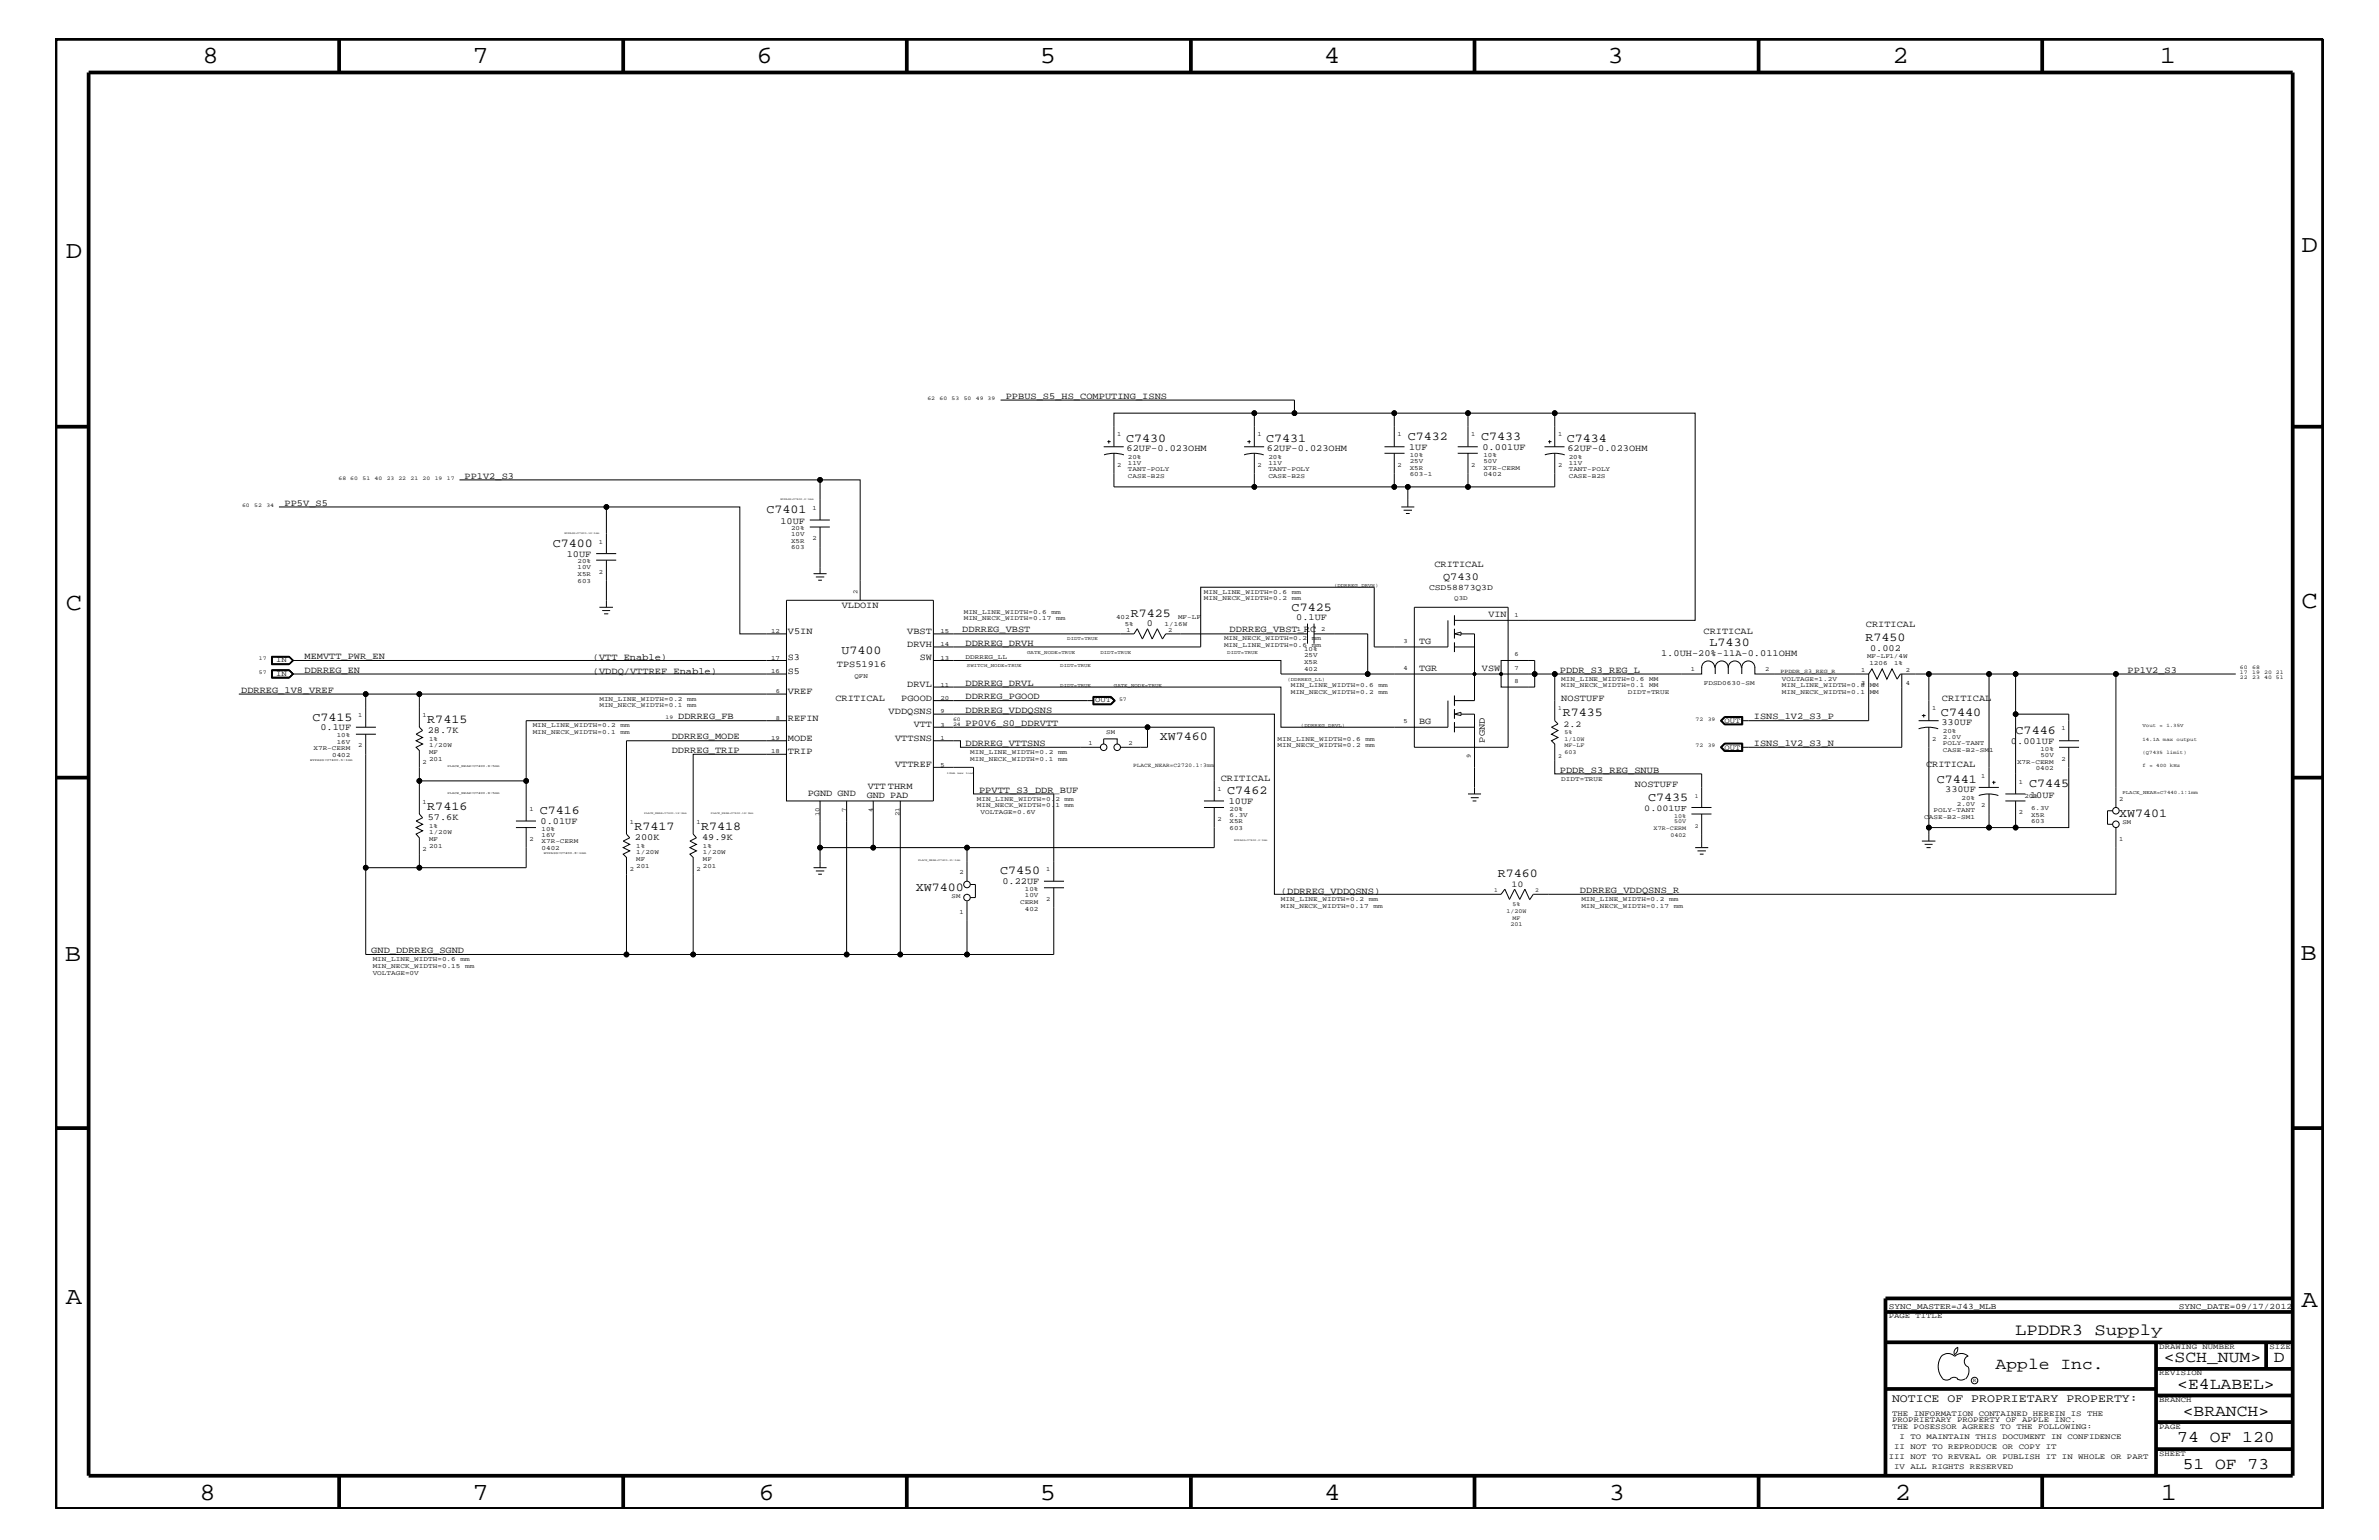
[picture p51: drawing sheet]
<svg xmlns="http://www.w3.org/2000/svg" width="432mm" height="279mm" viewBox="0 0 432 279" stroke-linecap="round" stroke-linejoin="round" font-family="sans-serif">
<defs><g id="words">
<g font-size="4.5">
<text x="36.7" y="11.5">8</text>
<text x="85.8" y="11.5">7</text>
<text x="137.3" y="11.5">6</text>
<text x="188.7" y="11.5">5</text>
<text x="240.3" y="11.5">4</text>
<text x="291.8" y="11.5">3</text>
<text x="343.5" y="11.5">2</text>
<text x="392" y="11.5">1</text>
<text x="11.9" y="46.8">D</text>
<text x="417.7" y="45.7">D</text>
<text x="11.9" y="110.6">C</text>
<text x="417.7" y="110.3">C</text>
<text x="11.8" y="174.3">B</text>
<text x="417.6" y="174.2">B</text>
<text x="11.9" y="236.7">A</text>
<text x="417.7" y="237.1">A</text>
<text x="36.2" y="272.1">8</text>
<text x="85.8" y="272.1">7</text>
<text x="137.7" y="272.1">6</text>
<text x="188.7" y="272.1">5</text>
<text x="240.4" y="272.1">4</text>
<text x="292" y="272.1">3</text>
<text x="343.9" y="272.1">2</text>
<text x="392.2" y="272.1">1</text>
</g>
<g font-size="3">
<text x="365.8" y="242.3">LPDDR3 Supply</text>
<text x="362.2" y="248.4">Apple Inc.</text>
<text x="392.7" y="247.1">&lt;SCH_NUM&gt;</text>
<text x="395.2" y="252">&lt;E4LABEL&gt;</text>
<text x="412.7" y="247.1">D</text>
<text x="396.2" y="256.8">&lt;BRANCH&gt;</text>
<text x="395.2" y="261.6">74 OF 120</text>
<text x="396.2" y="266.6">51 OF 73</text>
</g>
<g font-size="2.2">
<text x="204.4" y="80.2">C7430</text>
<text x="229.8" y="80.2">C7431</text>
<text x="255.5" y="79.9">C7432</text>
<text x="268.8" y="79.9">C7433</text>
<text x="284.4" y="80.2">C7434</text>
<text x="139.1" y="93.2">C7401</text>
<text x="100.3" y="99.3">C7400</text>
<text x="205.2" y="112">R7425</text>
<text x="234.4" y="110.8">C7425</text>
<text x="152.7" y="118.6">U7400</text>
<text x="310.3" y="117.3">L7430</text>
<text x="338.6" y="116.4">R7450</text>
<text x="56.7" y="130.8">C7415</text>
<text x="77.6" y="131.3">R7415</text>
<text x="283.6" y="130">R7435</text>
<text x="352.3" y="129.9">C7440</text>
<text x="210.5" y="134.2">XW7460</text>
<text x="365.8" y="133.2">C7446</text>
<text x="351.5" y="142">C7441</text>
<text x="368.3" y="142.9">C7445</text>
<text x="77.6" y="147">R7416</text>
<text x="98" y="147.7">C7416</text>
<text x="222.8" y="144">C7462</text>
<text x="299.1" y="145.3">C7435</text>
<text x="384.6" y="148.2">XW7401</text>
<text x="115.1" y="150.7">R7417</text>
<text x="127.3" y="150.7">R7418</text>
<text x="166.2" y="161.6">XW7400</text>
<text x="181.5" y="158.6">C7450</text>
<text x="271.9" y="159.2">R7460</text>
</g>
<text font-size="2.1" x="343.4" y="254.4">NOTICE OF PROPRIETARY PROPERTY:</text>
<text font-size="1.9" x="261.9" y="105.3">Q7430</text>
<g font-size="1.7">
<text x="182.5" y="72.3">PPBUS_S5_HS_COMPUTING_ISNS</text>
<text x="204.5" y="81.9">62UF-0.023OHM</text>
<text x="230" y="81.9">62UF-0.023OHM</text>
<text x="255.8" y="81.6">1UF</text>
<text x="269.1" y="81.6">0.001UF</text>
<text x="284.5" y="81.9">62UF-0.023OHM</text>
<text x="84.3" y="86.9">PP1V2_S3</text>
<text x="51.6" y="91.7">PP5V_S5</text>
<text x="141.6" y="95">10UF</text>
<text x="102.9" y="101">10UF</text>
<text x="260.3" y="102.9">CRITICAL</text>
<text x="152.8" y="110.3">VLDOIN</text>
<text x="208.2" y="113.7">0</text>
<text x="235.3" y="112.6">0.1UF</text>
<text x="270.2" y="112">VIN</text>
<text x="338.7" y="113.7">CRITICAL</text>
<text x="55.3" y="119.6">MEMVTT_PWR_EN</text>
<text x="107.6" y="119.8">(VTT Enable)</text>
<text x="143" y="115">V5IN</text>
<text x="143" y="119.8">S3</text>
<text x="164.7" y="117.4">DRVH</text>
<text x="164.7" y="115">VBST</text>
<text x="167" y="119.8">SW</text>
<text x="174.7" y="114.8">DDRREG_VBST</text>
<text x="175.3" y="117.2">DDRREG_DRVH</text>
<text x="223.2" y="114.8">DDRREG_VBST_RC</text>
<text x="257.6" y="116.8">TG</text>
<text x="301.5" y="119">1.0UH-20%-11A-0.011OHM</text>
<text x="309.2" y="115">CRITICAL</text>
<text x="339.4" y="118.1">0.002</text>
<text x="43.8" y="125.7">DDRREG_1V8_VREF</text>
<text x="55.3" y="122">DDRREG_EN</text>
<text x="107.6" y="122.3">(VDDQ/VTTREF Enable)</text>
<text x="143" y="122.3">S5</text>
<text x="143" y="125.9">VREF</text>
<text x="151.9" y="121">TPS51916</text>
<text x="164.7" y="124.7">DRVL</text>
<text x="175.3" y="124.4">DDRREG_DRVL</text>
<text x="257.6" y="121.7">TGR</text>
<text x="269" y="121.7">VSW</text>
<text x="283.1" y="122">PDDR_S3_REG_L</text>
<text x="386.2" y="122">PP1V2_S3</text>
<text x="123.1" y="130.5">DDRREG_FB</text>
<text x="143" y="130.8">REFIN</text>
<text x="151.6" y="127.1">CRITICAL</text>
<text x="161.3" y="129.6">VDDQSNS</text>
<text x="163.6" y="127.1">PGOOD</text>
<text x="165.9" y="131.9">VTT</text>
<text x="175.3" y="131.7">PP0V6_S0_DDRVTT</text>
<text x="175.3" y="129.3">DDRREG_VDDQSNS</text>
<text x="175.3" y="126.9">DDRREG_PGOOD</text>
<text x="257.6" y="131.3">BG</text>
<text x="283.4" y="127.1">NOSTUFF</text>
<text x="318.3" y="130.5">ISNS_1V2_S3_P</text>
<text x="352.4" y="131.6">330UF</text>
<text x="352.5" y="127.1">CRITICAL</text>
<text x="58.2" y="132.5">0.1UF</text>
<text x="77.6" y="133">28.7K</text>
<text x="121.9" y="136.6">DDRREG_TRIP</text>
<text x="121.9" y="134.1">DDRREG_MODE</text>
<text x="143" y="134.4">MODE</text>
<text x="143" y="136.8">TRIP</text>
<text x="162.5" y="134.4">VTTSNS</text>
<text x="175.3" y="135.3">DDRREG_VTTSNS</text>
<text x="269.5" y="134.7" transform="rotate(-90 269.5 134.7)">PGND</text>
<text x="318.3" y="135.3">ISNS_1V2_S3_N</text>
<text x="365" y="135">0.001UF</text>
<text x="157.5" y="143.2">VTT THRM</text>
<text x="162.5" y="139.2">VTTREF</text>
<text x="177.7" y="143.9">PPVTT_S3_DDR_BUF</text>
<text x="221.6" y="141.7">CRITICAL</text>
<text x="283.1" y="140.2">PDDR_S3_REG_SNUB</text>
<text x="296.8" y="142.9">NOSTUFF</text>
<text x="349.6" y="139.2">CRITICAL</text>
<text x="353.1" y="143.7">330UF</text>
<text x="77.6" y="148.8">57.6K</text>
<text x="98.1" y="149.5">0.01UF</text>
<text x="146.6" y="144.5">PGND GND</text>
<text x="157.3" y="144.7">GND PAD</text>
<text x="223" y="145.9">10UF</text>
<text x="368.5" y="144.7">10UF</text>
<text x="115.2" y="152.4">200K</text>
<text x="127.4" y="152.4">49.9K</text>
<text x="181.9" y="160.5">0.22UF</text>
<text x="286.8" y="162">DDRREG_VDDQSNS_R</text>
<text x="232.5" y="162.2">(DDRREG_VDDQSNS)</text>
<text x="67.4" y="172.9">GND_DDRREG_SGND</text>
</g>
<g font-size="1.6">
<text x="283.8" y="131.9">2.2</text>
<text x="298.4" y="147.1">0.001UF</text>
<text x="274.3" y="160.9">10</text>
</g>
<g font-size="1.5">
<text x="259.4" y="107.1">CSD58873Q3D</text>
<text x="342.8" y="237.4">SYNC_MASTER=J43_MLB</text>
<text x="395.5" y="237.4">SYNC_DATE=09/17/2012</text>
</g>
<g font-size="1.4">
<text x="50.1" y="122.6">IN</text>
<text x="50.1" y="120.2">IN</text>
<text x="198.8" y="127.5">OUT</text>
<text x="313" y="131.1">OUT</text>
<text x="313" y="136">OUT</text>
<text x="342.8" y="239.2">PAGE TITLE</text>
<text x="391.9" y="244.7">DRAWING NUMBER</text>
<text x="411.9" y="244.7">SIZE</text>
<text x="391.9" y="249.5">REVISION</text>
<text x="343.4" y="256.8">THE INFORMATION CONTAINED HEREIN IS THE</text>
<text x="391.9" y="254.4">BRANCH</text>
<text x="343.4" y="258">PROPRIETARY PROPERTY OF APPLE INC.</text>
<text x="343.4" y="259.3">THE POSESSOR AGREES TO THE FOLLOWING:</text>
<text x="343.8" y="262.9">II NOT TO REPRODUCE OR COPY IT</text>
<text x="344.8" y="261.1">I TO MAINTAIN THIS DOCUMENT IN CONFIDENCE</text>
<text x="391.9" y="259.3">PAGE</text>
<text x="342.8" y="264.7">III NOT TO REVEAL OR PUBLISH IT IN WHOLE OR PART</text>
<text x="343.8" y="266.6">IV ALL RIGHTS RESERVED</text>
<text x="391.9" y="264.1">SHEET</text>
</g>
<g font-size="1.2">
<text x="202.8" y="79.2">1</text>
<text x="204.7" y="83.3">20%</text>
<text x="228.3" y="79.2">1</text>
<text x="230.2" y="83.3">20%</text>
<text x="253.7" y="79.2">1</text>
<text x="255.9" y="82.8">10%</text>
<text x="255.9" y="83.9">25V</text>
<text x="267" y="79.2">1</text>
<text x="269.2" y="83.9">50V</text>
<text x="269.2" y="82.8">10%</text>
<text x="282.8" y="79.2">1</text>
<text x="284.7" y="83.3">20%</text>
<text x="202.8" y="84.7">2</text>
<text x="204.7" y="86.7">CASE-B2S</text>
<text x="204.7" y="85.5">TANT-POLY</text>
<text x="204.7" y="84.4">11V</text>
<text x="228.3" y="84.7">2</text>
<text x="230.2" y="86.7">CASE-B2S</text>
<text x="230.2" y="84.4">11V</text>
<text x="230.2" y="85.5">TANT-POLY</text>
<text x="253.7" y="84.7">2</text>
<text x="255.9" y="86.4">603-1</text>
<text x="255.9" y="85.2">X5R</text>
<text x="267" y="84.7">2</text>
<text x="269.2" y="86.4">0402</text>
<text x="269.2" y="85.2">X7R-CERM</text>
<text x="282.8" y="84.7">2</text>
<text x="284.7" y="86.7">CASE-B2S</text>
<text x="284.7" y="84.4">11V</text>
<text x="284.7" y="85.5">TANT-POLY</text>
<text x="147.5" y="92.6">1</text>
<text x="108.7" y="98.7">1</text>
<text x="143.6" y="97.3">10V</text>
<text x="143.6" y="98.5">X5R</text>
<text x="143.6" y="99.7">603</text>
<text x="143.6" y="96.2">20%</text>
<text x="147.5" y="98">2</text>
<text x="104.8" y="103.3">10V</text>
<text x="104.8" y="104.6">X5R</text>
<text x="104.8" y="105.8">603</text>
<text x="104.8" y="102.2">20%</text>
<text x="108.7" y="104.1">2</text>
<text x="155.6" y="107.7" transform="rotate(-90 155.6 107.7)">2</text>
<text x="218.5" y="107.7">MIN_LINE_WIDTH=0.6</text>
<text x="234.5" y="107.7">mm</text>
<text x="174.9" y="112.6">MIN_NECK_WIDTH=0.17</text>
<text x="174.9" y="111.4">MIN_LINE_WIDTH=0.6</text>
<text x="190.9" y="111.4">mm</text>
<text x="191.7" y="112.6">mm</text>
<text x="202.6" y="112.3">402</text>
<text x="204.2" y="113.6">5%</text>
<text x="211.4" y="113.6">1/16W</text>
<text x="213.8" y="112.3">MF-LF</text>
<text x="218.5" y="108.9">MIN_NECK_WIDTH=0.2</text>
<text x="234.5" y="108.9">mm</text>
<text x="263.9" y="108.9">Q3D</text>
<text x="274.9" y="111.9">1</text>
<text x="140" y="114.8">12</text>
<text x="140" y="119.7">17</text>
<text x="170.7" y="114.8">15</text>
<text x="170.7" y="119.7">13</text>
<text x="170.7" y="117.3">14</text>
<text x="175.3" y="119.6">DDRREG_LL</text>
<text x="204.5" y="114.7">1</text>
<text x="212" y="114.7">2</text>
<text x="222.2" y="116.2">MIN_NECK_WIDTH=0.2</text>
<text x="222.2" y="117.4">MIN_LINE_WIDTH=0.6</text>
<text x="235.4" y="114.4">1</text>
<text x="236.7" y="119.2">25V</text>
<text x="236.7" y="118.1">10%</text>
<text x="238.1" y="116.2">mm</text>
<text x="238.1" y="117.4">mm</text>
<text x="239.8" y="114.4">2</text>
<text x="254.8" y="116.7">3</text>
<text x="274.9" y="119.1">6</text>
<text x="338.9" y="119.3">MF-LF1/4W</text>
<text x="140" y="122.1">16</text>
<text x="140.8" y="125.8">6</text>
<text x="155.1" y="123">QFN</text>
<text x="170.7" y="124.6">11</text>
<text x="234.3" y="124.7">MIN_LINE_WIDTH=0.6</text>
<text x="234.3" y="125.9">MIN_NECK_WIDTH=0.2</text>
<text x="236.7" y="120.4">X5R</text>
<text x="236.7" y="121.7">402</text>
<text x="250.2" y="124.7">mm</text>
<text x="250.2" y="125.9">mm</text>
<text x="254.8" y="121.5">4</text>
<text x="274.9" y="124">8</text>
<text x="274.9" y="121.5">7</text>
<text x="283.4" y="123.5">MIN_LINE_WIDTH=0.6</text>
<text x="283.4" y="124.7">MIN_NECK_WIDTH=0.1</text>
<text x="295.5" y="125.9">DIDT=TRUE</text>
<text x="299.3" y="123.5">MM</text>
<text x="299.3" y="124.7">MM</text>
<text x="306.9" y="121.7">1</text>
<text x="309.2" y="124.2">FDSD0630-SM</text>
<text x="320.4" y="121.7">2</text>
<text x="323.4" y="123.5">VOLTAGE=1.2V</text>
<text x="323.4" y="125.9">MIN_NECK_WIDTH=0.1</text>
<text x="323.4" y="124.7">MIN_LINE_WIDTH=0.8</text>
<text x="337.8" y="124.2">3</text>
<text x="337.8" y="121.9">1</text>
<text x="339.3" y="120.6">1206</text>
<text x="339.4" y="125.9">MM</text>
<text x="339.4" y="124.7">MM</text>
<text x="343.8" y="120.6">1%</text>
<text x="345.9" y="124.2">4</text>
<text x="345.9" y="121.9">2</text>
<text x="65" y="130.2">1</text>
<text x="76.7" y="130.2">1</text>
<text x="96.7" y="131.9">MIN_LINE_WIDTH=0.2</text>
<text x="108.8" y="128.3">MIN_NECK_WIDTH=0.1</text>
<text x="108.8" y="127.1">MIN_LINE_WIDTH=0.2</text>
<text x="112.6" y="131.9">mm</text>
<text x="124.7" y="128.3">mm</text>
<text x="124.7" y="127.1">mm</text>
<text x="140.8" y="130.7">8</text>
<text x="170.7" y="131.9">3</text>
<text x="170.7" y="129.4">9</text>
<text x="170.7" y="127">20</text>
<text x="254.8" y="131.3">5</text>
<text x="350.7" y="128.9">1</text>
<text x="56.9" y="136.1">X7R-CERM</text>
<text x="60.3" y="137.3">0402</text>
<text x="61.1" y="134.9">16V</text>
<text x="61.1" y="133.8">10%</text>
<text x="65" y="135.6">2</text>
<text x="77.9" y="135.6">1/20W</text>
<text x="77.9" y="134.4">1%</text>
<text x="77.9" y="136.8">MF</text>
<text x="96.7" y="133.2">MIN_NECK_WIDTH=0.1</text>
<text x="112.6" y="133.2">mm</text>
<text x="140" y="136.7">18</text>
<text x="140" y="134.2">19</text>
<text x="170.7" y="134.2">1</text>
<text x="176.1" y="136.8">MIN_LINE_WIDTH=0.2</text>
<text x="192" y="136.8">mm</text>
<text x="197.6" y="135.2">1</text>
<text x="200.8" y="133.2">SM</text>
<text x="204.9" y="135.2">2</text>
<text x="231.9" y="134.4">MIN_LINE_WIDTH=0.6</text>
<text x="231.9" y="135.6">MIN_NECK_WIDTH=0.2</text>
<text x="247.8" y="134.4">mm</text>
<text x="247.8" y="135.6">mm</text>
<text x="267" y="137.6" transform="rotate(-90 267 137.6)">9</text>
<text x="350.7" y="134.4">2</text>
<text x="352.6" y="135.2">POLY-TANT</text>
<text x="352.6" y="136.4">CASE-B2-SM1</text>
<text x="352.6" y="134.1">2.0V</text>
<text x="352.6" y="133">20%</text>
<text x="370.3" y="136.2">10%</text>
<text x="370.3" y="137.3">50V</text>
<text x="374.1" y="132.5">1</text>
<text x="76.7" y="138.6">2</text>
<text x="77.9" y="138">201</text>
<text x="170.7" y="139.1">5</text>
<text x="176.1" y="138">MIN_NECK_WIDTH=0.1</text>
<text x="192" y="138">mm</text>
<text x="221" y="143.5">1</text>
<text x="283.4" y="141.7">DIDT=TRUE</text>
<text x="359.6" y="141.1">1</text>
<text x="366.1" y="138.5">X7R-CERM</text>
<text x="366.4" y="142.3">1</text>
<text x="369.5" y="139.7">0402</text>
<text x="374.1" y="138">2</text>
<text x="76.7" y="145.9">1</text>
<text x="96.1" y="147.1">1</text>
<text x="114.3" y="149.5">1</text>
<text x="126.4" y="149.5">1</text>
<text x="148.8" y="148.1" transform="rotate(-90 148.8 148.1)">10</text>
<text x="153.6" y="147.3" transform="rotate(-90 153.6 147.3)">7</text>
<text x="158.4" y="147.3" transform="rotate(-90 158.4 147.3)">4</text>
<text x="163.2" y="148.1" transform="rotate(-90 163.2 148.1)">21</text>
<text x="177.3" y="145.3">MIN_LINE_WIDTH=0.2</text>
<text x="177.3" y="146.5">MIN_NECK_WIDTH=0.1</text>
<text x="178" y="147.7">VOLTAGE=0.6V</text>
<text x="193.2" y="145.3">mm</text>
<text x="193.2" y="146.5">mm</text>
<text x="221" y="149">2</text>
<text x="223.2" y="148.2">6.3V</text>
<text x="223.2" y="149.4">X5R</text>
<text x="223.2" y="147.1">20%</text>
<text x="349.2" y="148.5">CASE-B2-SM1</text>
<text x="350.9" y="147.3">POLY-TANT</text>
<text x="355.2" y="146.2">2.0V</text>
<text x="356" y="145.1">20%</text>
<text x="359.6" y="146.5">2</text>
<text x="366.4" y="147.7">2</text>
<text x="367.5" y="144.7">20%</text>
<text x="368.6" y="148.2">X5R</text>
<text x="368.6" y="149.4">603</text>
<text x="368.6" y="147">6.3V</text>
<text x="384.6" y="145.3">2</text>
<text x="385.2" y="149.5">SM</text>
<text x="76.7" y="154.4">2</text>
<text x="77.9" y="150.1">1%</text>
<text x="77.9" y="153.8">201</text>
<text x="77.9" y="152.6">MF</text>
<text x="77.9" y="151.3">1/20W</text>
<text x="96.1" y="152.6">2</text>
<text x="98.3" y="153">X7R-CERM</text>
<text x="98.3" y="154.3">0402</text>
<text x="98.3" y="150.7">10%</text>
<text x="98.3" y="151.8">16V</text>
<text x="115.5" y="155">1/20W</text>
<text x="115.5" y="153.8">1%</text>
<text x="127.6" y="153.8">1%</text>
<text x="127.6" y="155">1/20W</text>
<text x="223.2" y="150.7">603</text>
<text x="384.6" y="152.6">1</text>
<text x="114.3" y="158">2</text>
<text x="115.5" y="156.2">MF</text>
<text x="115.5" y="157.4">201</text>
<text x="126.4" y="158">2</text>
<text x="127.6" y="157.4">201</text>
<text x="127.6" y="156.2">MF</text>
<text x="174.2" y="158.6">2</text>
<text x="186" y="161.7">10%</text>
<text x="189.9" y="158">1</text>
<text x="172.7" y="162.8">SM</text>
<text x="174.2" y="165.9">1</text>
<text x="185.2" y="163.9">CERM</text>
<text x="186" y="162.8">10V</text>
<text x="186" y="165.2">402</text>
<text x="189.9" y="163.5">2</text>
<text x="232.5" y="164.7">MIN_NECK_WIDTH=0.17</text>
<text x="232.5" y="163.5">MIN_LINE_WIDTH=0.2</text>
<text x="248.4" y="163.5">mm</text>
<text x="249.3" y="164.7">mm</text>
<text x="287" y="164.7">MIN_NECK_WIDTH=0.17</text>
<text x="287" y="163.5">MIN_LINE_WIDTH=0.2</text>
<text x="303" y="163.5">mm</text>
<text x="303.8" y="164.7">mm</text>
<text x="67.6" y="175.6">MIN_NECK_WIDTH=0.15</text>
<text x="67.6" y="174.4">MIN_LINE_WIDTH=0.6</text>
<text x="67.6" y="176.8">VOLTAGE=0V</text>
<text x="83.6" y="174.4">mm</text>
<text x="84.4" y="175.6">mm</text>
</g>
<g font-size="1.1">
<text x="282.8" y="128.9">1</text>
<text x="282.8" y="137.4">2</text>
<text x="284" y="136.8">603</text>
<text x="284" y="135.6">MF-LF</text>
<text x="284" y="134.4">1/10W</text>
<text x="284" y="133.2">5%</text>
<text x="303.9" y="148.4">10%</text>
<text x="303.9" y="149.4">50V</text>
<text x="307.6" y="144.7">1</text>
<text x="300.1" y="150.7">X7R-CERM</text>
<text x="303.2" y="151.8">0402</text>
<text x="307.6" y="150.1">2</text>
<text x="271.2" y="161.9">1</text>
<text x="278.6" y="161.9">2</text>
<text x="273.4" y="165.6">1/20W</text>
<text x="274.5" y="166.9">MF</text>
<text x="274.5" y="164.5">5%</text>
<text x="274.2" y="168.1">201</text>
</g>
<g font-size="1">
<text x="168.3" y="72.6">62</text>
<text x="170.5" y="72.6">60</text>
<text x="172.7" y="72.6">53</text>
<text x="174.9" y="72.6">50</text>
<text x="177.1" y="72.6">49 39</text>
<text x="61.5" y="87.1">68 60</text>
<text x="65.8" y="87.1">51</text>
<text x="68" y="87.1">40</text>
<text x="70.2" y="87.1">23 22</text>
<text x="74.5" y="87.1">21</text>
<text x="76.7" y="87.1">20</text>
<text x="78.9" y="87.1">19</text>
<text x="81.1" y="87.1">17</text>
<text x="43.9" y="92">60</text>
<text x="46.1" y="92">52</text>
<text x="48.3" y="92">34</text>
<text x="47" y="119.8">17</text>
<text x="47" y="122.3">57</text>
<text x="323.2" y="122">PPDDR_S3_REG_R</text>
<text x="406.6" y="122.3">17</text>
<text x="406.6" y="123.1">22</text>
<text x="406.6" y="121.4">60</text>
<text x="408.8" y="122.3">19</text>
<text x="408.8" y="123.1">23</text>
<text x="408.8" y="121.4">68</text>
<text x="411" y="122.3">20 21</text>
<text x="411" y="123.1">40 51</text>
<text x="120.8" y="130.5">19</text>
<text x="173" y="131.7">24</text>
<text x="173" y="130.8">60</text>
<text x="203.1" y="127.1">57</text>
<text x="307.8" y="130.8">72</text>
<text x="310" y="130.8">39</text>
<text x="307.8" y="135.6">72</text>
<text x="310" y="135.6">39</text>
<text x="205.7" y="139.2">PLACE_NEAR=C2720.1:3mm</text>
<text x="358.1" y="250.7">R</text>
</g>
<g font-size=".9">
<text x="242.1" y="106.5">(DDRREG_DRVH)</text>
<text x="186.4" y="118.6">GATE_NODE=TRUE</text>
<text x="193.7" y="116.2">DIDT=TRUE</text>
<text x="199.7" y="118.6">DIDT=TRUE</text>
<text x="222.8" y="118.6">DIDT=TRUE</text>
<text x="175.5" y="121">SWITCH_NODE=TRUE</text>
<text x="192.4" y="124.7">DIDT=TRUE</text>
<text x="192.4" y="121">DIDT=TRUE</text>
<text x="202.2" y="124.7">GATE_NODE=TRUE</text>
<text x="233.7" y="123.5">(DDRREG_LL)</text>
<text x="236.1" y="131.9">(DDRREG_DRVL)</text>
<text x="388.9" y="131.9">Vout = 1.35V</text>
<text x="388.9" y="136.8">(Q7435 limit)</text>
<text x="388.9" y="134.4">14.1A max output</text>
<text x="388.9" y="139.2">f = 400 kHz</text>
<text x="385.2" y="144">PLACE_NEAR=C7440.1:1mm</text>
</g>
<g font-size=".6">
<text x="56.3" y="138">BYPASS=U7400.6:1mm</text>
<text x="81.2" y="139.2">PLACE_NEAR=U7400.8:5mm</text>
<text x="81.2" y="144">PLACE_NEAR=U7400.8:5mm</text>
<text x="98.7" y="155">BYPASS=U7400.8:1mm</text>
</g>
<g font-size=".5">
<text x="141.6" y="90.7">BYPASS=U7400.2:1mm</text>
<text x="102.4" y="96.8">BYPASS=U7400.12:1mm</text>
<text x="171.9" y="140.4">10mA</text>
<text x="173.8" y="140.4">max</text>
<text x="175.3" y="140.4">load</text>
<text x="116.9" y="147.7">PLACE_NEAR=U7400.19:3mm</text>
<text x="129" y="147.7">PLACE_NEAR=U7400.18:3mm</text>
<text x="224" y="152.6">BYPASS=U7400.3:3mm</text>
<text x="166.6" y="156.2">PLACE_NEAR=U7400.21:1mm</text>
</g>
</g></defs>
<g fill="none" stroke="#000" stroke-width=".18">
<path d="M181.6 72.6h53.4v2.4h-7.3M201.3 79.9v.6M226.7 79.9v.6M235 75h18.1M266.4 75h15.8v6.1M281.3 79.9v.6M282.2 75h25.5v37.6h-43.7M50.6 92h59.5v8.4M83.4 87.1h65.4v7.2M110.1 92h24.2v23h8.4M147 95.6h3.6M147 94.3h3.6"/>
<path d="M148.8 87.1h7.3v21.8M148.8 95.6v8.5M200.3 81.1h3.7M200.4 82.5a5.8 5.8 0 0 1 3.6 0M201 80.1h.6M202.2 81.1v-6.1h25.5v6.1M202.2 82.2v6.1h50.9M225.8 82.5a5.7 5.7 0 0 1 3.6 0M225.8 81.1h3.6M226.4 80.1h.6M227.7 82.2v6.1M251.3 82.2h3.6"/>
<path d="M251.3 81.1h3.6M253.1 82.2v6.1h2.4v3.7M253.1 81.1v-6.1h13.3v6.1M254.3 92h2.4M254.8 92.6h1.5M255.2 93.2h.7M264.6 82.2h3.6M264.6 81.1h3.6M266.4 82.2v6.1h-10.9M280.3 81.1h3.7M280.4 82.5a5.8 5.8 0 0 1 3.6 0M281 80.1h.6"/>
<path d="M282.2 82.2v6.1h-15.8M49.3 119.1h3.2l.8 .7-.8 .8h-3.2zM49.4 119.2h3.1l.6 .6-.6 .6h-3.1zM52.5 119.2h-3.1v1.3h3.1M52.5 119.2l.7 .6-.7 .7M52.5 119.2l.8 .6M53.1 119.8h89.6M53.3 119.8l-.8 .7M108.2 101.6h3.6M108.2 100.4h3.6M108.8 110.2h2.5M109.3 110.8h1.4"/>
<path d="M109.6 111.4h.8M110.1 101.6v8.6M142.7 108.9h26.7v36.4h-26.7zM147.7 104.1h2.3M148.1 104.7h1.5M148.5 105.3h.7M169.4 115h36.4l.6-.9 .9 1.8 1-1.8 .8 1.8 1-1.8 .9 1.8 .6-.9h25.7M237.3 113.1v3.7M238.5 115h9.7v7.3h-15.7v-2.5h-63.1M238.5 113.1v3.7M256.7 110.2h17v25.4h-17zM262.8 112.6v4.8h-13.4v-10.9h-31.5v10.9h-48.5"/>
<path d="M264 111.6v1.9M264 114.1v1.8M264 116.5v1.8M264 115l1.2-.3v.6zM264 117.4h3.6M265.2 115h2.4v12.1h-3.6M272.5 119.8h6.1v4.9h-6.1zM43.3 125.9h23.1M49.3 121.5h3.2l.8 .8-.8 .7h-3.2zM49.4 122.9h3.1M49.4 121.6h3.1l.7 .7-.7 .6M49.4 121.5v1.5h3.1l.8-.7"/>
<path d="M53.1 122.3h89.6M53.1 122.3l-.6 .6M53.1 122.3l-.6-.6h-3.1v1.2M64.6 131.9h3.6M64.6 133.2h3.6M66.4 125.9h9.7v6l.6 .6-1.2 .7 1.2 .6-1.2 .6 1.2 .6-1.2 .6 .6 .6v11.5l.6 .7-1.2 .6 1.2 .5-1.2 .6 1.2 .6-1.2 .6 .6 .7v5.4M66.4 133.2v24.2h9.7M66.4 125.9v6M76.1 125.9h66.6M142.7 134.4h-29v16.9l.6 .7-1.2 .6 1.2 .6-1.2 .6 1.2 .6-1.2 .6 .6 .6v17.6h12.1M142.7 136.8h-16.9v14.5l.6 .7-1.2 .6 1.2 .6-1.2 .6 1.2 .6-1.2 .6 .6 .6v17.6h27.9M142.7 130.8h-47.2v10.9"/>
<path d="M169.4 134.4h4.9v1.2h25.4M169.4 129.6h61.9v32.6h41.2l.6-.9 .9 1.9 .9-1.9 .9 1.9 1-1.9 .8 1.9M169.4 124.7h63.1v7.2h30.3v-4.8M169.4 139.2h7.3v4.8h14.6v15.9M169.4 131.9h51v13.4M169.4 127.1h29.1M198.4 126.4h3.3l.7 .7-.7 .8h-3.3zM198.5 126.5h3.1l.6 .6-.6 .6h-3.1zM200.3 135v-.9h2.5v.9M201.6 126.4h-3.1v1.4h3.1M201.6 126.4l.8 .7-.8 .7M201.6 126.4l.7 .7-.7 .7"/>
<path d="M208.3 131.9v3.7h-4.9M248.2 122.3h34v8.5l.6 .5-1.2 .6 1.2 .6-1.2 .7 1.2 .6-1.2 .6 .6 .6v5.4h26.7v6.1M264 126.2v1.8M264 128.6v1.8M264 131v1.9M264 129.6l1.2-.4v.6zM264 131.9h3.6M265.2 129.6h2.4v14.4M308.9 121v1.3h-26.7M308.9 121.1a1.19 1.19 0 0 1 1.1-1.2 1.19 1.19 0 0 1 1.2 1.2M311.3 121.1a1.19 1.19 0 0 1 1.2-1.2 1.19 1.19 0 0 1 1.2 1.2 1.19 1.19 0 0 1 1.2-1.2 1.19 1.19 0 0 1 1.2 1.2M311.3 121v1.3"/>
<path d="M312.3 130.8l.7-.7h3.2v1.3h-3.2zM313 130h3.3v1.5h-3.3l-.7-.7zM313 134.8h3.3v1.5h-3.3l-.7-.7zM313 136.3l-.7-.7 .7-.7h3.2v1.4M313.1 134.9l-.7 .7 .7 .7h3v-1.4M313.1 130.1l-.7 .7 .7 .6M313.7 121v1.3M316.1 121.1a1.19 1.19 0 0 1 1.2-1.2 1.19 1.19 0 0 1 1.2 1.2M316.1 121v1.3M316.1 130.1v1.3M316.1 130.2h-3l-.6 .6 .6 .5h3M316.1 135h-3l-.6 .6 .6 .6h3"/>
<path d="M318.5 121v1.3h20.7l.6-.9 .9 1.8 .9-1.8 .9 1.8 .9-1.8 .9 1.8 .6-.9h5.2v8.5M339.2 122.3v8.5h-23.1M345.2 122.3v13.3h-29.1M348.2 132.2a5.7 5.7 0 0 1 3.6 0M348.2 130.8h3.7M348.8 129.8h.7M349.2 129.6v.6M350.1 122.3h10.9v20.6M350.1 131.9v20.7M361 122.3h23M365.8 129.6h9.7v4.8M365.8 122.3v21.7"/>
<path d="M373.7 135.6h3.7M373.7 134.4h3.7M375.5 135.6v14.5h-9.7M405.8 122.3h-21.8v24.2M66.4 157.4v15.8h47.3M76.1 141.7h19.4v7.3M93.6 150.1h3.7M93.6 149h3.7M95.5 150.1v7.3h-19.4M147.7 157.4h2.3M148.1 158h1.5M148.5 158.6h.7"/>
<path d="M148.8 145.3v8.5h9.7v-8.5M148.8 153.8v3.6M153.7 145.3v27.9h9.7M158.5 153.8h17v6.1M163.4 145.3v27.9h12.1M189.5 159.9h3.6M218.5 146.5h3.7M218.5 145.3h3.7M220.4 146.5v7.3h-44.9M266.4 144h2.4M267 144.7h1.4M267.3 145.3h.7"/>
<path d="M307 146.5h3.6M307 147.7h3.6M307.7 153.8h2.3M308.1 154.4h1.5M308.5 155h.7M308.9 147.7v6.1M348.8 152.6h2.5M349.3 153.2h1.5M349.7 153.8h.7M359.2 144.3a5.7 5.7 0 0 1 3.5 0M359.2 142.9h3.6M361 144v6.1h-10.9"/>
<path d="M361.6 141.9h.6M361.9 141.7v.6M364 145.3h3.6M364 144h3.6M365.8 145.3v4.8h-4.8M383.5 147.1h-1v2.4h1M384 150.1v12.1h-105.7l-.7 1.1M176.1 160.5h.9v2.3h-.9M189.5 161.1h3.6M191.3 161.1v12.1h-15.8v-9.7M352.3 246.1a1.72 1.72 0 0 1 2.5 0 1.69 1.69 0 0 1 2.4 0M352.4 246a3.2 3.2 0 0 0 .4 4.3l.8 .1 .4-.2"/>
<path d="M354 250.2l.7-.3 .7 .3M355.2 250.2l.7 .2 .7-.2M355.3 244.4v.3a1.18 1.18 0 0 1-.6 1.1M355.4 244.4a.99 .99 0 0 0-.6 1.4M357.2 246a1.04 1.04 0 0 0-.7 1 1.04 1.04 0 0 0 .7 1M357.3 248l.1 .7a2.11 2.11 0 0 1-.6 1.5"/>
<circle cx="227.7" cy="75" r=".42"/>
<circle cx="234.9" cy="75" r=".42"/>
<circle cx="253.1" cy="75" r=".42"/>
<circle cx="266.4" cy="75" r=".42"/>
<circle cx="282.2" cy="75" r=".42"/>
<circle cx="110.1" cy="92" r=".42"/>
<circle cx="148.8" cy="87.1" r=".42"/>
<circle cx="227.7" cy="88.3" r=".42"/>
<circle cx="253.1" cy="88.3" r=".42"/>
<circle cx="255.5" cy="88.3" r=".42"/>
<circle cx="266.4" cy="88.3" r=".42"/>
<circle cx="66.4" cy="125.9" r=".42"/>
<circle cx="76.1" cy="125.9" r=".42"/>
<circle cx="200.3" cy="135.6" r=".59"/>
<circle cx="202.8" cy="135.6" r=".59"/>
<circle cx="208.3" cy="131.9" r=".42"/>
<circle cx="248.2" cy="122.3" r=".42"/>
<circle cx="267.6" cy="122.3" r=".25"/>
<circle cx="272.5" cy="122.3" r=".25"/>
<circle cx="278.6" cy="122.3" r=".42"/>
<circle cx="282.2" cy="122.3" r=".42"/>
<circle cx="350.1" cy="122.3" r=".42"/>
<circle cx="361" cy="122.3" r=".42"/>
<circle cx="365.8" cy="129.6" r=".42"/>
<circle cx="365.8" cy="122.3" r=".42"/>
<circle cx="384" cy="122.3" r=".42"/>
<circle cx="66.4" cy="157.4" r=".42"/>
<circle cx="76.1" cy="157.4" r=".42"/>
<circle cx="76.1" cy="141.7" r=".42"/>
<circle cx="95.5" cy="141.7" r=".42"/>
<circle cx="148.8" cy="153.8" r=".42"/>
<circle cx="158.5" cy="153.8" r=".42"/>
<circle cx="175.5" cy="153.8" r=".42"/>
<circle cx="350.1" cy="150.1" r=".42"/>
<circle cx="361" cy="150.1" r=".42"/>
<circle cx="365.8" cy="150.1" r=".42"/>
<circle cx="384" cy="149.5" r=".59"/>
<circle cx="384" cy="147.1" r=".59"/>
<circle cx="113.7" cy="173.2" r=".42"/>
<circle cx="125.8" cy="173.2" r=".42"/>
<circle cx="153.7" cy="173.2" r=".42"/>
<circle cx="163.4" cy="173.2" r=".42"/>
<circle cx="175.5" cy="173.2" r=".42"/>
<circle cx="175.5" cy="162.8" r=".59"/>
<circle cx="175.5" cy="160.5" r=".59"/>
<circle cx="358.4" cy="250.5" r=".59"/>
</g>
<g fill="#000">
<circle cx="227.7" cy="75" r=".42"/>
<circle cx="234.9" cy="75" r=".42"/>
<circle cx="253.1" cy="75" r=".42"/>
<circle cx="266.4" cy="75" r=".42"/>
<circle cx="282.2" cy="75" r=".42"/>
<circle cx="110.1" cy="92" r=".42"/>
<circle cx="148.8" cy="87.1" r=".42"/>
<circle cx="227.7" cy="88.3" r=".42"/>
<circle cx="253.1" cy="88.3" r=".42"/>
<circle cx="255.5" cy="88.3" r=".42"/>
<circle cx="266.4" cy="88.3" r=".42"/>
<circle cx="66.4" cy="125.9" r=".42"/>
<circle cx="76.1" cy="125.9" r=".42"/>
<circle cx="208.3" cy="131.9" r=".42"/>
<circle cx="248.2" cy="122.3" r=".42"/>
<circle cx="267.6" cy="122.3" r=".25"/>
<circle cx="272.5" cy="122.3" r=".25"/>
<circle cx="278.6" cy="122.3" r=".42"/>
<circle cx="282.2" cy="122.3" r=".42"/>
<circle cx="350.1" cy="122.3" r=".42"/>
<circle cx="361" cy="122.3" r=".42"/>
<circle cx="365.8" cy="129.6" r=".42"/>
<circle cx="365.8" cy="122.3" r=".42"/>
<circle cx="384" cy="122.3" r=".42"/>
<circle cx="66.4" cy="157.4" r=".42"/>
<circle cx="76.1" cy="157.4" r=".42"/>
<circle cx="76.1" cy="141.7" r=".42"/>
<circle cx="95.5" cy="141.7" r=".42"/>
<circle cx="148.8" cy="153.8" r=".42"/>
<circle cx="158.5" cy="153.8" r=".42"/>
<circle cx="175.5" cy="153.8" r=".42"/>
<circle cx="350.1" cy="150.1" r=".42"/>
<circle cx="361" cy="150.1" r=".42"/>
<circle cx="365.8" cy="150.1" r=".42"/>
<circle cx="113.7" cy="173.2" r=".42"/>
<circle cx="125.8" cy="173.2" r=".42"/>
<circle cx="153.7" cy="173.2" r=".42"/>
<circle cx="163.4" cy="173.2" r=".42"/>
<circle cx="175.5" cy="173.2" r=".42"/>
</g>
<g fill="none" stroke="#000" stroke-width=".68" stroke-linecap="butt">
<path d="M10.1 7.1h411.5v266.7h-411.5zM16.1 13.2h400v254.5h-400zM61.6 7.1v6.1M113.1 7.1v6.1M164.6 7.1v6.1M216.2 7.1v6.1M267.6 7.1v6.1M319.2 7.1v6.1M370.7 7.1v6.1M10.1 77.4h6M416.1 77.4h5.5M10.1 141.1h6"/>
<path d="M416.1 141.1h5.5M10.1 204.7h6M416.1 204.7h5.5M342.2 238h73.9M416.1 235.6h-73.9v32.1M342.2 243.5h73.9M342.2 252h49.1M391.3 248.4h24.8M391.3 243.5v24.2M391.3 258h24.8M391.3 253.2h24.8M411.3 243.5v4.9"/>
<path d="M61.6 267.7v6.1M113.1 267.7v6.1M164.6 267.7v6.1M216.2 268v5.8M267.6 267.7v6.1M319.2 267.7v6.1M370.7 267.7v6.1M391.3 262.9h24.8"/>
</g>
<use href="#words"/>
</svg>
